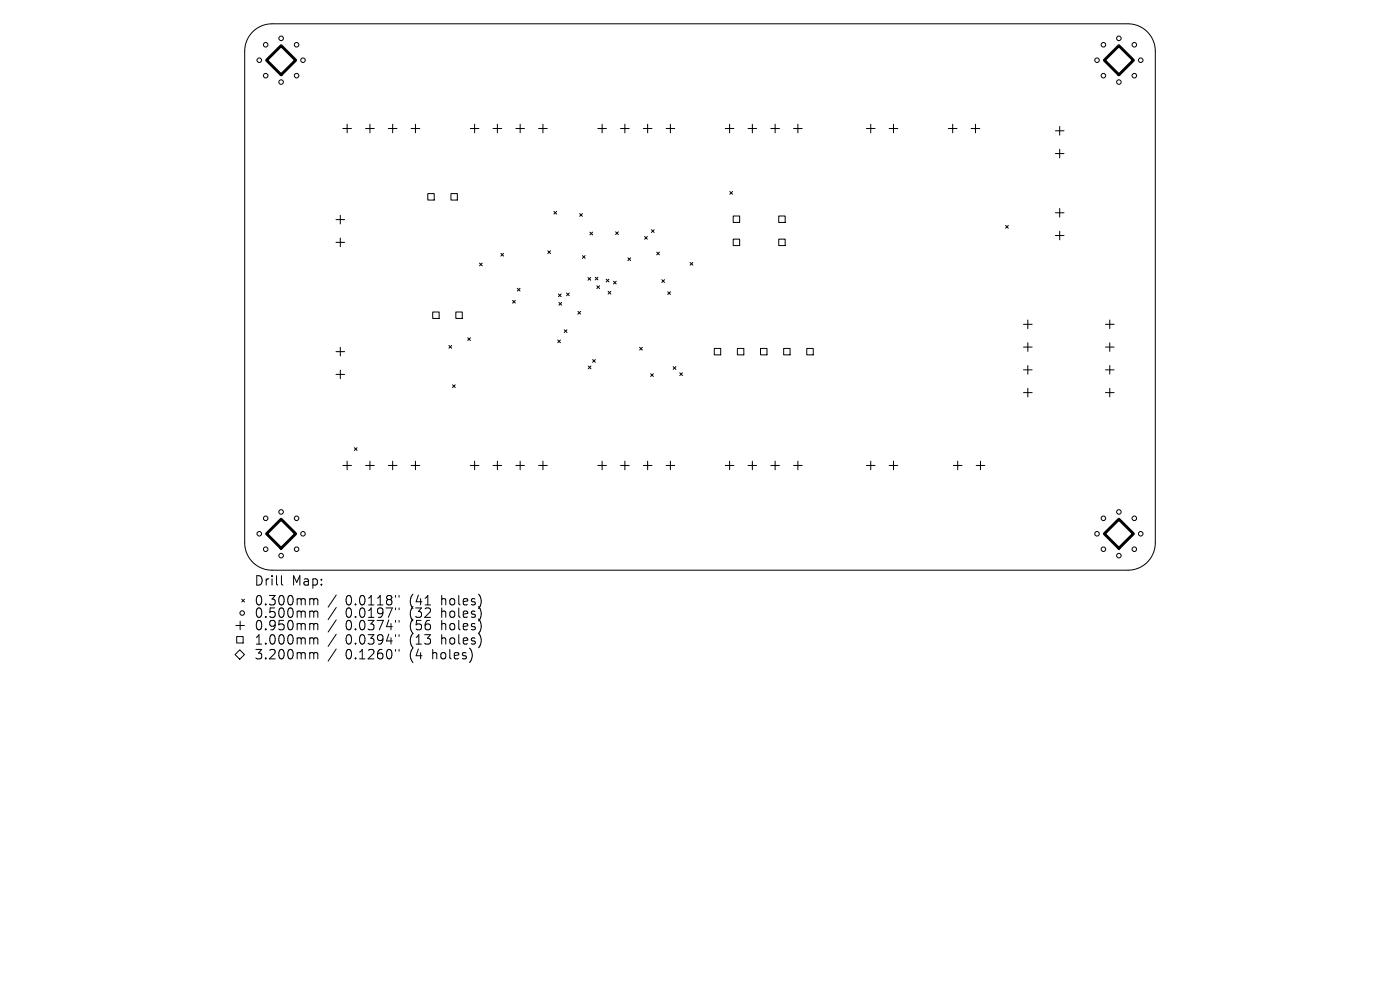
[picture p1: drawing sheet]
<svg xmlns="http://www.w3.org/2000/svg" width="297mm" height="210mm" viewBox="0 0 297 210" stroke-linecap="round" stroke-linejoin="round" font-family="sans-serif">
<defs><g id="words">
<g font-size="2.8">
<text x="53.9" y="124.5">Drill</text>
<text x="61.9" y="124.5">Map:</text>
<text x="53.9" y="128.7">0.300mm</text>
<text x="53.9" y="131.3">0.500mm</text>
<text x="73.3" y="128.7">0.0118&quot;</text>
<text x="73.3" y="131.3">0.0197&quot;</text>
<text x="87" y="128.7">(41</text>
<text x="87" y="131.3">(32</text>
<text x="93.9" y="128.7">holes)</text>
<text x="93.9" y="131.3">holes)</text>
<text x="53.9" y="134">0.950mm</text>
<text x="53.9" y="137">1.000mm</text>
<text x="73.3" y="134">0.0374&quot;</text>
<text x="73.3" y="137">0.0394&quot;</text>
<text x="87" y="134">(56</text>
<text x="87" y="137">(13</text>
<text x="93.9" y="134">holes)</text>
<text x="93.9" y="137">holes)</text>
<text x="53.9" y="140.2">3.200mm</text>
<text x="73.3" y="140.2">0.1260&quot;</text>
<text x="87" y="140.2">(4</text>
<text x="92" y="140.2">holes)</text>
</g>
</g></defs>
<g fill="none" stroke="#000" stroke-width=".21">
<path d="M53.6 6.7a5.8 5.8 0 0 1 4.1-1.7h181.6a5.8 5.8 0 0 1 5.8 5.8v104.4a5.8 5.8 0 0 1-5.8 5.8h-181.6a5.8 5.8 0 0 1-5.8-5.8v-104.4a5.8 5.8 0 0 1 1.7-4.1zM72.7 27.3h1.9M73.6 26.3v1.9M77.6 27.3h1.8M78.5 26.3v1.9M82.4 27.3h1.8M83.3 26.3v1.9M87.2 27.3h1.9M88.1 26.3v1.9M99.8 27.3h1.8M100.7 26.3v1.9M104.6 27.3h1.8"/>
<path d="M105.5 26.3v1.9M109.4 27.3h1.9M110.3 26.3v1.9M114.3 27.3h1.8M115.2 26.3v1.9M126.8 27.3h1.9M127.7 26.3v1.9M131.6 27.3h1.9M132.6 26.3v1.9M136.5 27.3h1.8M137.4 26.3v1.9M141.3 27.3h1.8"/>
<path d="M142.2 26.3v1.9M153.9 27.3h1.8M154.8 26.3v1.9M158.7 27.3h1.8M159.6 26.3v1.9M163.5 27.3h1.9M164.4 26.3v1.9M168.4 27.3h1.8M169.3 26.3v1.9M183.8 27.3h1.8M184.7 26.3v1.9M188.6 27.3h1.9"/>
<path d="M189.6 26.3v1.9M201.2 27.3h1.8M202.1 26.3v1.9M206 27.3h1.9M206.9 26.3v1.9M223.9 27.7h1.8M223.9 32.6h1.8M224.8 26.8v1.9M224.8 31.7v1.8M71.3 46.6h1.8M71.3 51.4h1.8M72.2 45.7v1.8"/>
<path d="M72.2 50.5v1.8M90.8 41.1h1.3v1.3h-1.3zM95.7 41.1h1.3v1.3h-1.3zM101.7 55.8l.6 .6M102.3 55.8l-.6 .6M106.3 53.7l.5 .6M106.8 53.7l-.5 .6M116.2 53.2l.6 .6M116.8 53.2l-.6 .6M117.5 44.8l.6 .6M118.1 44.8l-.6 .6M123 45.3l.6 .6"/>
<path d="M123.6 45.3l-.6 .6M123.6 54.2l.5 .6M124.1 54.2l-.5 .6M124.7 58.9l.6 .5M125.1 49.2l.6 .6M125.3 58.9l-.6 .5M125.7 49.2l-.6 .6M126.3 58.8l.6 .6M126.9 58.8l-.6 .6M128.6 59.2l.6 .6M129.2 59.2l-.6 .6M130.1 59.7l.6 .5"/>
<path d="M130.6 49.2l.6 .6M130.7 59.7l-.6 .5M131.2 49.2l-.6 .6M133.2 54.7l.6 .6M133.8 54.7l-.6 .6M136.7 50.2l.6 .5M137.3 50.2l-.6 .5M138.2 48.7l.6 .6M138.8 48.7l-.6 .6M139.3 53.5l.6 .6M139.9 53.5l-.6 .6M140.4 59.3l.6 .6"/>
<path d="M141 59.3l-.6 .6M146.4 55.7l.6 .6M147 55.7l-.6 .6M154.8 40.6l.6 .6M155.4 40.6l-.6 .6M155.5 45.8h1.4v1.4h-1.4zM155.5 50.7h1.4v1.4h-1.4zM165.2 45.8h1.4v1.4h-1.4zM165.2 50.7h1.4v1.4h-1.4zM213.3 47.8l.6 .6M213.9 47.8l-.6 .6M223.9 45.1h1.8"/>
<path d="M223.9 50h1.8M224.8 44.2v1.9M224.8 49v1.9M71.3 74.6h1.8M71.3 79.4h1.8M72.2 73.7v1.8M72.2 78.5v1.8M91.8 66.2h1.4v1.3h-1.4zM95.2 73.3l.6 .6M95.8 73.3l-.6 .6M96.7 66.2h1.4v1.3h-1.4zM99.2 71.6l.6 .6"/>
<path d="M99.8 71.6l-.6 .6M108.7 63.7l.6 .6M109.3 63.7l-.6 .6M109.7 61.2l.6 .5M110.3 61.2l-.6 .5M118.3 72.1l.6 .6M118.5 62.4l.5 .5M118.6 64.2l.6 .5M118.9 72.1l-.6 .6M119 62.4l-.5 .5M119.2 64.2l-.6 .5M119.7 70l.6 .5"/>
<path d="M120.2 62.2l.6 .5M120.3 70l-.6 .5M120.8 62.2l-.6 .5M122.6 66.1l.6 .5M123.2 66.1l-.6 .5M124.8 77.7l.6 .5M125.4 77.7l-.6 .5M125.7 76.3l.6 .6M126.3 76.3l-.6 .6M126.6 60.6l.6 .6M127.2 60.6l-.6 .6M129 61.8l.6 .6"/>
<path d="M129.6 61.8l-.6 .6M135.7 73.7l.6 .6M136.3 73.7l-.6 .6M138 79.3l.6 .6M138.6 79.3l-.6 .6M141.7 61.9l.5 .6M142.2 61.9l-.5 .6M142.8 77.8l.6 .6M143.4 77.8l-.6 .6M144.2 79.1l.6 .6M144.8 79.1l-.6 .6M151.5 73.9h1.4v1.4h-1.4z"/>
<path d="M156.4 73.9h1.4v1.4h-1.4zM161.3 73.9h1.4v1.4h-1.4zM166.2 73.9h1.4v1.4h-1.4zM171.2 73.9h1.3v1.4h-1.3zM217.1 68.8h1.9M217.1 73.6h1.9M217.1 78.5h1.9M218 67.9v1.8M218 72.7v1.8M218 77.5v1.9M234.5 68.8h1.8M234.5 73.6h1.8"/>
<path d="M234.5 78.5h1.8M235.4 67.9v1.8M235.4 72.7v1.8M235.4 77.5v1.9M72.7 98.7h1.9M73.6 97.8v1.9M75.2 95l.5 .6M75.7 95l-.5 .6M77.6 98.7h1.8M78.5 97.8v1.9M82.4 98.7h1.8M83.3 97.8v1.9"/>
<path d="M87.2 98.7h1.9M88.1 97.8v1.9M96 81.6l.6 .6M96.6 81.6l-.6 .6M99.8 98.7h1.8M100.7 97.8v1.9M104.6 98.7h1.8M105.5 97.8v1.9M109.4 98.7h1.9M110.3 97.8v1.9M114.3 98.7h1.8M115.2 97.8v1.9"/>
<path d="M126.8 98.7h1.9M127.7 97.8v1.9M131.6 98.7h1.9M132.6 97.8v1.9M136.5 98.7h1.8M137.4 97.8v1.9M141.3 98.7h1.8M142.2 97.8v1.9M153.9 98.7h1.8M154.8 97.8v1.9M158.7 98.7h1.8M159.6 97.8v1.9"/>
<path d="M163.5 98.7h1.9M164.4 97.8v1.9M168.4 98.7h1.8M169.3 97.8v1.9M183.8 98.7h1.8M184.7 97.8v1.9M188.6 98.7h1.9M189.6 97.8v1.9M202.3 98.7h1.8M203.2 97.8v1.9M207.1 98.7h1.8M208 97.8v1.9"/>
<path d="M217.1 83.3h1.9M218 82.4v1.8M234.5 83.3h1.8M235.4 82.4v1.8M50 132.7h1.9M50.2 135h1.4v1.4h-1.4zM50.9 137.9l1 1-1 1-1-1zM50.9 131.8v1.8M51.3 127.1l.6 .6M51.9 127.1l-.6 .6M59.7 122.1v1.7l.3 .3M66 127h.3l.3 .3"/>
<path d="M66 129.6h.3l.3 .3M66 132.3l.5 .1 .1 .2M66 135.3h.3l.3 .3M66 138.4h.3l.3 .3M66.6 127.3l.3-.3 .4 .1 .1 1.2M66.6 127.3v1M66.6 129.9v1.1M66.6 132.6v1M66.6 135.6v1M66.6 138.7v1.1M66.6 129.9l.3-.3 .4 .1 .1 1.3M66.6 132.6l.3-.3 .4 .1 .1 1.2"/>
<path d="M66.6 135.6l.3-.3 .4 .1 .1 1.2M66.6 138.7l.3-.3 .4 .1 .1 1.3M71.3 126.2l-1.7 2.6M71.3 128.9l-1.7 2.5M71.3 131.5l-1.7 2.6M71.3 134.5l-1.7 2.6M71.3 137.7l-1.7 2.5M83.9 126.3v.4M83.9 129v.3M83.9 131.6v.4M83.9 134.6v.4M83.9 137.8v.3"/>
<path d="M84.7 126.3v.4M84.7 129v.3M84.7 131.6v.4M84.7 134.6v.4M84.7 137.8v.3"/>
<circle cx="55" cy="12.8" r=".48"/>
<circle cx="56.4" cy="16.1" r=".48"/>
<circle cx="56.4" cy="9.5" r=".48"/>
<circle cx="59.6" cy="8.1" r=".48"/>
<circle cx="59.6" cy="17.4" r=".48"/>
<circle cx="62.9" cy="16.1" r=".48"/>
<circle cx="62.9" cy="9.5" r=".48"/>
<circle cx="64.3" cy="12.8" r=".48"/>
<circle cx="232.7" cy="12.8" r=".48"/>
<circle cx="234.1" cy="16.1" r=".48"/>
<circle cx="234.1" cy="9.5" r=".48"/>
<circle cx="237.4" cy="8.1" r=".48"/>
<circle cx="237.4" cy="17.4" r=".48"/>
<circle cx="240.6" cy="16.1" r=".48"/>
<circle cx="240.6" cy="9.5" r=".48"/>
<circle cx="242" cy="12.8" r=".48"/>
<circle cx="55" cy="113.2" r=".48"/>
<circle cx="56.4" cy="110" r=".48"/>
<circle cx="56.4" cy="116.5" r=".48"/>
<circle cx="59.6" cy="117.9" r=".48"/>
<circle cx="59.6" cy="108.6" r=".48"/>
<circle cx="62.9" cy="110" r=".48"/>
<circle cx="62.9" cy="116.5" r=".48"/>
<circle cx="64.3" cy="113.2" r=".48"/>
<circle cx="232.7" cy="113.2" r=".48"/>
<circle cx="234.1" cy="110" r=".48"/>
<circle cx="234.1" cy="116.5" r=".48"/>
<circle cx="237.4" cy="117.9" r=".48"/>
<circle cx="237.4" cy="108.6" r=".48"/>
<circle cx="240.6" cy="110" r=".48"/>
<circle cx="240.6" cy="116.5" r=".48"/>
<circle cx="242" cy="113.2" r=".48"/>
<circle cx="51.4" cy="130" r=".48"/>
</g>
<path d="M59.6 9.7l3.1 3.1-3.1 3.1-3.1-3.1zM237.4 9.7l3.1 3.1-3.1 3.1-3.1-3.1zM56.5 113.2l3.1-3.1 3.1 3.1-3.1 3.1zM234.3 113.2l3.1-3.1 3.1 3.1-3.1 3.1z" fill="none" stroke="#000" stroke-width=".62"/>
<use href="#words"/>
</svg>
